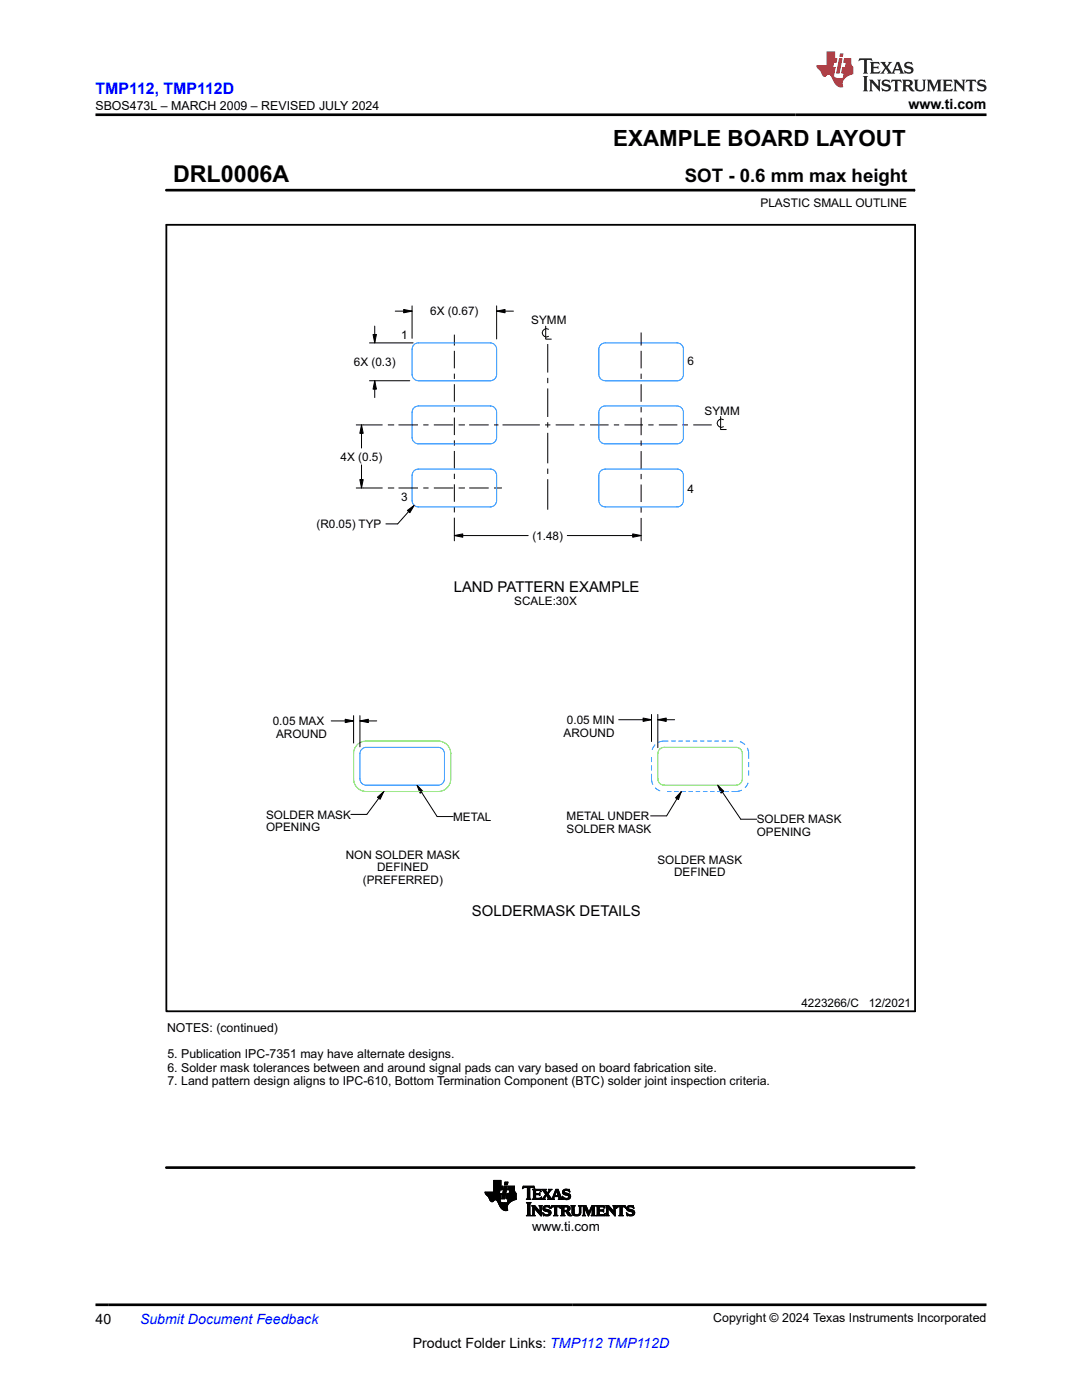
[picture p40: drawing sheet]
<svg xmlns="http://www.w3.org/2000/svg" width="216mm" height="279mm" viewBox="0 0 216 279" stroke-linecap="round" stroke-linejoin="round" font-family="sans-serif">
<defs><g id="words">
<text font-size="4.6" x="34.5" y="36.3">DRL0006A</text>
<text font-size="4.5" x="122.4" y="29.1">EXAMPLE BOARD LAYOUT</text>
<text font-size="3.7" x="136.7" y="36.3">SOT - 0.6 mm max height</text>
<text font-size="3.2" fill="#00f" x="19" y="18.7">TMP112, TMP112D</text>
<g font-size="3">
<text x="90.5" y="118.2">LAND PATTERN EXAMPLE</text>
<text x="94.2" y="182.9">SOLDERMASK DETAILS</text>
</g>
<g font-size="2.8">
<text x="181.3" y="21.8">www.ti.com</text>
<text x="19" y="264.2">40</text>
<text x="82.4" y="269">Product Folder Links: TMP112 TMP112D</text>
</g>
<text font-size="2.8" fill="#00f" x="27.9" y="264.2">Submit Document Feedback</text>
<text font-size="2.7" x="106.2" y="245.6">www.ti.com</text>
<g font-size="2.5">
<text x="19.1" y="21.9">SBOS473L – MARCH 2009 – REVISED JULY 2024</text>
<text x="33.3" y="206">NOTES: (continued)</text>
<text x="33.4" y="211.2">5. Publication IPC-7351 may have alternate designs.</text>
<text x="33.4" y="213.9">6. Solder mask tolerances between and around signal pads can vary based on board fabrication site.</text>
<text x="33.4" y="216.5">7. Land pattern design aligns to IPC-610, Bottom Termination Component (BTC) solder joint inspection criteria.</text>
<text x="142.3" y="263.9">Copyright © 2024 Texas Instruments Incorporated</text>
</g>
<text font-size="2.4" x="151.7" y="41.3">PLASTIC SMALL OUTLINE</text>
<g font-size="2.3">
<text x="85.8" y="62.9">6X (0.67)</text>
<text x="106" y="64.7">SYMM</text>
<text x="80" y="67.6">1</text>
<text x="70.6" y="73">6X (0.3)</text>
<text x="137.2" y="72.9">6</text>
<text x="140.6" y="82.8">SYMM</text>
<text x="68" y="91.9">4X (0.5)</text>
<text x="80.1" y="99.9">3</text>
<text x="137.2" y="98.4">4</text>
<text x="63.1" y="105.4">(R0.05) TYP</text>
<text x="106.2" y="107.7">(1.48)</text>
<text x="102.6" y="120.8">SCALE:30X</text>
<text x="54.4" y="144.7">0.05 MAX</text>
<text x="55.1" y="147.2">AROUND</text>
<text x="112.5" y="147">AROUND</text>
<text x="113.1" y="144.5">0.05 MIN</text>
<text x="53.1" y="163.4">SOLDER MASK</text>
<text x="53.1" y="165.9">OPENING</text>
<text x="90.4" y="163.8">METAL</text>
<text x="113.1" y="163.7">METAL UNDER</text>
<text x="113.1" y="166.2">SOLDER MASK</text>
<text x="151" y="164.3">SOLDER MASK</text>
<text x="151" y="166.8">OPENING</text>
<text x="69" y="171.4">NON SOLDER MASK</text>
<text x="75.3" y="173.9">DEFINED</text>
<text x="131.2" y="172.4">SOLDER MASK</text>
<text x="72.4" y="176.4">(PREFERRED)</text>
<text x="134.5" y="174.9">DEFINED</text>
<text x="159.9" y="201">4223266/C</text>
<text x="173.3" y="201">12/2021</text>
</g>
</g></defs>
<g fill="none" stroke="#000" stroke-width=".2">
<path d="M33.2 38h149.2M182.4 37.7v.5M73.7 76h8.1M73.7 68.4h8.7M74.4 66.8h.7l-.3 1.6zM74.8 76l.3 1.7h-.7zM74.8 65.1v3.3M74.8 76v3.3M78.9 62.1h3.3M80.5 61.8l1.7 .3-1.7 .3zM82.2 61v6.5M90.7 66.8v2.2"/>
<path d="M90.7 70v3.5M90.7 74.6v1M90.7 76.7v3.5M99.1 62.1l1.7-.3v.6zM99.1 61v6.7M99.1 62.1h3.4M108.9 65.1v2.6h1.1M109.3 68.7v5.7M109.3 75.4v1.1M109.3 77.5v5.7M109.4 65.7a.82 .82 0 0 0-1.2 .7 .82 .82 0 0 0 1.2 .7M127.9 66.4v2.6"/>
<path d="M127.9 70v3.5M127.9 74.6v1M127.9 76.7v3.5M71.1 97.4h5.2M71.1 84.8h5.2M71.8 95.7h.7l-.4 1.7zM72.1 84.8l.4 1.7h-.7zM72.1 84.8v4.6M72.1 92.8v4.6M77.4 84.8h1.1M77.4 97.4h1.1M78.5 84.8h.1"/>
<path d="M78.5 97.4h.1M79.5 84.8h3.9M79.5 97.4h3.9M84.5 84.8h1M84.5 97.4h1M86.6 84.8h3.9M86.6 97.4h3.9M90.7 81.2v1.1M90.7 83.3v3.5M90.7 87.9v1M90.7 90v3.5M90.7 94.5v1.1"/>
<path d="M90.7 96.7v3.4M91.5 84.8h1.1M91.5 97.4h1.1M92.6 84.8h.1M92.6 97.4h.1M93.6 84.8h3.9M93.6 97.4h3.9M98.6 97.4h1.6M98.6 84.8h.9M100.3 84.8h7.4M108.8 84.8h1M109.3 84.3v1"/>
<path d="M109.3 86.4v6.1M109.3 93.5v1.1M109.3 95.6v6.1M110.9 84.8h3.7M115.6 84.8h1.1M117.7 84.8h3.7M122.5 84.8h1M124.6 84.8h3.7M127.9 81.2v1.1M127.9 83.4v3.5M127.9 87.9v1.1M127.9 90v3.5"/>
<path d="M127.9 94.6v1M127.9 96.7v3.5M129.4 84.8h1M131.5 84.8h3.7M136.2 84.8h.1M136.2 84.8h1.1M138.3 84.8h3.7M143.8 83.1v2.6h1.1M144.4 83.8a.82 .82 0 0 0-1.3 .7 .82 .82 0 0 0 1.3 .7M81.3 101.9l1.3-1.1-.8 1.5zM82.6 100.8l-3.3 3.8h-2.3M90.7 106.9l1.6-.4v.7z"/>
<path d="M90.7 101.2v1.1M90.7 103.3v4.6M90.7 106.9h14.7M113.2 106.9h14.7M126.2 106.5l1.7 .4-1.7 .3zM127.9 101.2v1.1M127.9 103.4v4.5M66.1 143.9h4.5M68.9 143.5l1.7 .4-1.7 .3zM70.6 142.8v5.5M71.8 143.9l1.7-.4v.7zM71.8 142.8v6.3"/>
<path d="M71.8 143.9h3.4M75.3 159.1l1.3-1.1-.7 1.5zM76.6 158l-3.4 4.5h-3.2M83.2 156.7l1.2 1.2-.6 .4zM83.2 156.7l4 6.3h3.2M123.5 143.6h6.5M128.3 143.3l1.7 .3-1.7 .4zM130 142.6v5.4M131.3 143.6l1.6-.3v.7zM131.3 142.6v6.6M131.3 143.6h3.3M136 158l-.6 1.6-.6-.4z"/>
<path d="M136 158l-3 4.8h-3.2M143.2 156.7l1.2 1.2-.5 .4zM143.2 156.7l4.6 6.8h3.2M96.8 238h2.9M96.8 238.1h2.9M96.8 238.2h2.8M96.9 238.2h3.2l-.2 1M96.9 238.3h3.1M96.9 238.4h3.1M97 238.4h3M97.1 238.5h2.9M97.1 238.6h2.9"/>
<path d="M97.2 238.6h2.8M97.3 238.7h2.7M97.4 238.8h2.5M97.5 238.9h2.4M97.6 239h2.3M97.6 239.1h2.3M97.6 239.2h2.3M97.7 239.3h2.1M97.7 239.4h2.1M97.7 239.5h1M97.8 239.5h.8M97.8 239.6h.7"/>
<path d="M97.9 239.7h.6M97.9 239.7h.5M98.1 239.8h.2M98.5 237.8h1.2M98.5 237.7h1.2M98.5 237.6h1.3M98.5 236.7h1.8l-.1 .8h-1.7M98.5 237.4h1.7M98.5 237.3h1.7M98.5 237.2h1.7M98.5 237.2h1.8M98.5 237.1h1.8"/>
<path d="M98.5 237h1.8M98.5 236.9h1.8M98.5 236.8h1.8M98.5 236.6h1.5M98.5 236.5h1.5M98.5 236.4h1.5M98.5 236.3h1.5M98.5 236.2h1.5M98.5 236.1h1.5M98.5 236h1.5M98.5 235.9h1.5M98.5 235.8h1.5"/>
<path d="M98.5 235.7h1.5M98.5 235.6h1.5M99 239.5h.8M99.1 239.5h.7M99.2 239.6h.6M99.2 239.7h.6M99.3 239.7h.5M99.3 239.8h.5M99.3 239.9h.6M99.4 239.9h.6M99.7 237.9h-2.9l.1 .4 .6 .6 .4 .8 .4 .1 .4-.3h.4l.8 1.5 .7 .5h.7l-.1-.8 .6-.8M99.8 237.5l-.2 .7"/>
<path d="M99.9 239.2l-.1 .6 .6 .2h.8l.2-.7M100 236.7v-1.1h-1.5v2.3M100.1 239.2h.6M100.1 239.1h.6M100.2 239h.5M100.2 238.9h.6M100.2 238.8h.6M100.2 238.7h.6M100.2 238.6h.6M100.3 238.6h.5M100.3 238.5h.5M100.3 238.4h.6"/>
<path d="M100.3 238.3h.6M100.3 238.2h.6M100.3 238.1h.6M100.4 238h.5M100.4 238h.6M100.4 237.9h.6M100.4 237.8h.6M100.4 237.7h.6M100.4 237.6h.6M100.5 237.5h.5M100.5 237.4h.6M100.5 237.3h.6"/>
<path d="M100.5 237.2h.6M100.5 237.1h.6M100.6 237h.5M100.6 237h.6M100.6 236.9h.6M100.6 236.8h.6M100.6 236.7h.6l-.5 2.6h-.6zM100.7 236.4h.6M100.7 236.3h.6M100.7 236.2h.6M100.7 236.1h.6M100.7 236h.6"/>
<path d="M100.8 236h.5M100.8 235.9h.6l-.2 .6h-.5zM101 239.1h2M101 239h2M101 239.2h2M101 238.9h2M101 238.9v.3l.4 .1M101 238.8h2M101.1 238.7h1.9M101.1 238.6h1.9M101.1 238.5h1.9M101.1 238.4h1.9"/>
<path d="M101.1 238.3h1.9M101.2 239.9h.6M101.3 239.9h.6M101.3 239.8h.7M101.3 239.7h.8M101.3 239.7h.9M101.3 239.6h1M101.3 237.4h1.4M101.3 239.5h1.2M101.3 239.5h1.3M101.3 237.3h1.4M101.3 239.4h1.5"/>
<path d="M101.4 237.2h1.3M101.4 239.3h1.6M101.4 237.1h1.3M101.4 237h1.3M101.4 236.9h1.3M101.4 236.8h1.3M101.6 238.2h1.4M101.6 238.1h1.3M101.6 238h1.2M101.7 237.9h1.1M101.7 237.8h1M101.7 237.7h1"/>
<path d="M101.7 237.6h1M101.7 237.5l-.1 .7M102.7 237.5h-1.4l.2-.8h1.2v1l.3 .5v1.2M103 239.4l-1.2 .5M103 238.2h-1.8l-.2 .7M104.3 237.2h.1M104.3 237.1h.2M104.3 237h2.3M104.3 236.9h2.3M104.4 236.8h2.2M105 239.3h.9M105.2 239.2h.6"/>
<path d="M105.2 237.1h.5M105.2 239.1h.5M105.2 237.1v-.1h-.5l-.5 .2 .2-.5h2.1l.2 .5-.5-.2h-.4l-.1 .1M105.2 239l-.2 .3M105.2 239h.5M105.2 238.9h.5M105.2 238.8h.5M105.2 238.7h.5M105.2 238.6h.5M105.2 238.5h.5M105.2 238.4h.5M105.2 238.3h.5"/>
<path d="M105.2 238.2h.5M105.2 238.1h.5M105.2 238h.5M105.2 237.9h.5M105.2 237.8h.5M105.2 237.7h.5M105.2 237.6h.5M105.2 237.5h.5M105.2 237.4h.5M105.2 237.3h.5M105.2 237.2h.5M105.2 237.1v1.9"/>
<path d="M105.7 239l.2 .3M105.7 237.1v1.9M105.9 239.3h-.9M106.2 239.3h1.7M106.3 237.4h1.6M106.4 239.2h1.6M106.4 237.5h1.5M106.4 239.1h.5M106.4 237.6h.5M106.4 237.7l-.2-.4h1.6l.2 .5M106.4 239l-.2 .3M106.4 238.2h1.1l.2-.2v.6l-.2-.2-1.1 .1"/>
<path d="M106.4 239h.5M106.4 238.9h.5M106.4 238.8h.5M106.4 238.7h.5M106.4 238.6h.5M106.4 238.4h1.3M106.4 238.3h1.3M106.4 238.1h.5M106.4 238h.5M106.4 237.9h.5M106.4 237.8h.5M106.4 237.7h.5"/>
<path d="M106.4 237.7v1.3M106.5 237.1h.2M106.6 237.2h.1M106.9 237.7l.1-.1h.5l.5 .2M106.9 238.4v.7h.8l.3-.2-.1 .5-1.7-.1M106.9 237.7v.5M107.5 238.2h.2M107.6 238.5h.1M107.6 239.1h.4M107.6 238.1h.1M107.6 238.6h.1M107.6 237.6h.3"/>
<path d="M107.8 237.7h.2M107.9 239h.1M107.9 237.8h.1M108 238.9h.1M108 239.3h.8M108.1 237.4h.8M108.3 239.2h.4M108.3 237.5h.6M108.3 239.1h.4M108.4 237.6h.5M108.4 239l-.4 .3M108.4 239h.3"/>
<path d="M108.4 237.7h.6M108.5 238.9h.3M108.5 237.8h.5M108.5 238.8h.3M108.6 237.9h.5M108.6 238.8h.3M108.6 238h.5M108.7 238.7h.3M108.7 238.1h.8M108.7 238.6h.8M108.8 238.2h.6M108.8 239.3h-.8"/>
<path d="M108.8 238.5h.7M108.8 238.3h.6M108.9 238.4h.5M108.9 237.7l.1-.4h-.9l.8 1.1-.5 .6M108.9 237.7l.3 .4 .4-.5-.2-.3h.7l-.7 1M109.1 238.7h.5M109.2 238.8h.5M109.3 239.3l.1-.2-.4-.6-.3 .7 .1 .1M109.3 239.3h1.4M109.3 238h.3M109.3 238.9h.5M109.3 237.9h.3"/>
<path d="M109.4 238.3l.7 .9 .2-.2M109.4 239h.5M109.4 237.8h.3M109.4 239.1h.5M109.4 239.2h.6M109.5 237.7h.3M109.5 237.4h.6M109.5 237.6h.3M109.6 237.5h.3M110.1 239.2h.4M110.2 239.1h.3M110.2 239h.3"/>
<path d="M110.3 239l.6-1.7h.5l.6 1.8 .3 .2M110.3 238.9h.3M110.3 238.8h.3M110.4 238.8h1.5M110.4 238.7h1.5M110.4 238.6h.3M110.5 238.5h.2M110.5 238.4h.3M110.5 239.1l.2 .2M110.5 239.1l.1-.3h.8l.1 .3M110.5 238.3h.3M110.6 238.2h.2"/>
<path d="M110.6 238.1h.3M110.7 239.3h-1.4M110.7 238h.2M110.7 237.9h.3M110.7 237.8h.3M110.8 237.7h.7M110.8 237.6h.7M110.8 237.5h.6M110.9 237.4h.5M111 237.7l.4 .9h-.7zM111.1 237.8h.4M111.1 237.9h.5"/>
<path d="M111.1 238h.5M111.2 238.1h.4M111.2 238.2h.5M111.2 238.3h.5M111.3 238.4h.5M111.3 238.5h.5M111.4 238.6h.4M111.4 239.3h.9M111.5 238.8h.4M111.5 238.9h.5M111.5 239h.5M111.5 239.1l-.1 .2"/>
<path d="M111.6 239.2h.5M111.6 239.1h.4M112.2 238.8h.1M112.2 238.9h.2M112.2 237.9h.4M112.2 238h.5M112.2 237.8h.4M112.3 239h.3M112.3 239.3h-.9M112.3 238.1h.7M112.3 237.7h.3M112.3 239.1h.5"/>
<path d="M112.3 238.2h1.1M112.3 239.2h1.4M112.3 237.6h.4M112.3 239.3h.2M112.4 238.3h1.2M112.4 237.5h1.2M112.5 238.4h1.2M112.5 237.4h1.1M112.6 239.3h.9M112.7 238.5h1.1M112.7 237.3h.5M112.9 239.4h.3"/>
<path d="M113.1 238.6h.7M113.2 238.6l.3 .2-.3 .3h-.5l-.5-.4M113.3 239.1h.5M113.3 237.6h.4M113.4 238.7h.5M113.4 239h.4M113.5 238.8h.4M113.5 238.9h.3M113.5 237.7h.2M113.6 237.8h.1M113.7 237.9l-.6-.3h-.4l-.1 .2 .1 .2 1.1 .4v.5l-.2 .4-1.3 .1-.1-.7M113.7 237.9l-.1-.6h-.8l-.4 .3-.2 .3 .1 .3 .9 .4"/>
<path d="M113.7 237.9h.1M99.4 240h1M99.4 240.1h2.2M99.5 240.1h2.1M99.5 240.2h2M99.5 240.3h1.9M99.6 240.3h1.8M99.6 240.4h1.8M99.6 240.5h1.7M99.7 240.5h1.6M99.7 240.6h1.6M99.7 240.7h1.5"/>
<path d="M99.8 240.7h1.4M99.8 240.8h1.4M99.8 240.9h1.4M99.9 240.9h1.3M99.9 241h1.3M100 241.1h1.2M100.1 241.2h1.1M100.2 241.3h1M100.2 241.3h1.1M100.3 241.4h1M100.4 241.5h.9M100.6 241.5h.7"/>
<path d="M100.9 241.6h.1M101.2 240h.5M105 242.6l.3-.3v-2l-.3-.3h1l-.3 .3v2.1l.3 .2M105 242.6h1M105.1 240.1h.8M105.2 242.5h.6M105.2 240.2h.6M105.2 242.4h.5M105.3 240.3h.4M105.3 242.3h.4M105.3 242.2h.4M105.3 242.1h.4"/>
<path d="M105.3 242h.4M105.3 241.9h.4M105.3 241.8h.4M105.3 241.7h.4M105.3 241.6h.4M105.3 241.5h.4M105.3 241.4h.4M105.3 241.3h.4M105.3 241.2h.4M105.3 241.1h.4M105.3 241h.4M105.3 240.9h.4"/>
<path d="M105.3 240.8h.4M105.3 240.7h.4M105.3 240.6h.4M105.3 240.5h.4M105.3 240.4h.4M106 242.6h-1M106.1 242.6h.7M106.1 240.6h.6M106.2 240.7h.6M106.3 242.5h.4M106.3 240.8h.6M106.3 242.4h.3"/>
<path d="M106.3 240.9h.7M106.3 242.3h.3M106.3 242.2h.3M106.3 242.1h.3M106.3 242h.3M106.3 241.9h.3M106.3 241.8h.3M106.3 241.7h.3M106.3 241.6h.3M106.3 241.5h.3M106.3 241.4h.3M106.3 241.3h.3"/>
<path d="M106.3 241.2h.3M106.3 241.1h.8M106.3 241h.8M106.6 241.1v1.3l.2 .2M106.6 241.1h.1M106.6 241.1l1.4 1.6v-1.8l.2-.3h-.6l.1 .3 .1 .9M106.7 241.2h.5M106.7 241.3h.6M106.8 242.6h-.7M106.8 241.4h.6M106.9 241.5h.6M107 241.6h.6"/>
<path d="M107.1 241.7h.5M107.1 241.8h.9M107.2 241.9h.8M107.3 241.9h.7M107.4 242h.6M107.5 242.1h.5M107.6 242.2h.4M107.6 240.6h.6M107.6 242.3h.4M107.7 240.7h.4M107.7 242.4h.3M107.7 240.8h.3"/>
<path d="M107.7 241.8l-1-1.2h-.6l.2 .3v1.5l-.2 .2M107.7 241.8h.1M107.7 240.9h.3M107.8 241.7h.2M107.8 241.6h.2M107.8 241.5h.2M107.8 241.4h.2M107.8 241.3h.2M107.8 241.2h.2M107.8 241.1h.2M107.8 241h.2M107.8 242.5h.2"/>
<path d="M107.9 242.6h.1M108.3 242h.1M108.3 242.1h.1M108.3 242.2h.3M108.3 241.2h.4M108.3 241.1h.4M108.3 241.3h.5M108.3 242.3h.4M108.3 241h.4M108.4 241.4h.8M108.4 242.4h.6M108.4 240.9h.4"/>
<path d="M108.4 242.5h1.3M108.4 241.5h1.2M108.4 242.6h.1M108.4 240.8h1.3M108.5 241.6h1.2M108.5 240.7h1.2M108.6 241.7h1.2M108.7 242.6h.9M108.7 240.6h.7M108.9 241.8l-.5-.4v-.5l.4-.3h.9l.1 .6-.7-.4-.3 .1-.1 .2 1 .5 .3 .4M108.9 241.8l.6 .1v.4l-.6 .1-.6-.4M108.9 241.8h1"/>
<path d="M109.2 242.4h.6M109.3 241.9h.6M109.4 240.9h.3M109.5 242.3h.4M109.5 241.9h.4M109.5 242.2h.4M109.5 242h.5M109.6 242.1h.3M109.6 240.6h.1M109.6 241h.2M109.7 241.1h.1M109.9 241.1h.1"/>
<path d="M109.9 241h.2M110 242l-.3 .5-.6 .2-.5-.2-.2 .1-.1-.6M110 240.9h.2M110 240.8h1.8M110 240.7h1.7M110.1 240.6h1.6M110.4 242.6h.9M110.6 242.5h.5M110.6 242.4h.5M110.7 240.9h.4M110.7 242.3h.4M110.7 241l-.4-.1-.4 .2 .2-.5h1.6l.2 .5-.5-.2h-.3v.1"/>
<path d="M110.7 241v1.4l-.3 .2M110.7 242.2h.4M110.7 242.1h.4M110.7 242h.4M110.7 241.9h.4M110.7 241.8h.4M110.7 241.7h.4M110.7 241.6h.4M110.7 241.5h.4M110.7 241.4h.4M110.7 241.3h.4M110.7 241.2h.4"/>
<path d="M110.7 241.1h.4M110.7 241h.4M111.1 241v1.4l.2 .2M111.3 242.6h-.9M111.6 240.9h.2M111.7 241h.1M111.7 241.1h.1M111.9 242.6l.2-.2v-1.5l-.2-.3 1.5 .1 .3 .2v.4l-.1 .3-.4 .1 .9 .9h-.6l-.5-.7-.5-.1v.6l.2 .2M111.9 242.6h.8M111.9 240.6h1.3M112 240.7h1.5M112 242.5h.6"/>
<path d="M112.1 240.8h1.5M112.1 242.4h.4M112.1 240.9h.4M112.1 242.3h.4M112.1 242.2h.4M112.1 242.1h.4M112.1 242h.4M112.1 241.9h.4M112.1 241.8h1.2M112.1 241.7h1.3M112.1 241.6h1.5M112.1 241.5h.4"/>
<path d="M112.1 241.4h.4M112.1 241.3h.4M112.1 241.2h.4M112.1 241.1h.4M112.1 241h.4M112.7 240.9l-.2 .1v.6M112.7 242.6h-.8M112.9 240.9h.3l.1 .3-.1 .3-.3 .1M112.9 241.9h.6M113 241.9h.5M113.1 242h.5M113.1 242.1h.6"/>
<path d="M113.1 240.9h.6M113.2 241.5h.5M113.2 242.2h.5M113.2 242.3h.6M113.2 241h.5M113.2 241.4h.5M113.3 241.3h.4M113.3 241.1h.5M113.3 241.2h.5M113.3 242.4h.6M113.4 242.5h.6M113.5 242.6h.6"/>
<path d="M113.9 240.6h.9M114.1 240.7h.5M114.1 240.8h.5M114.1 240.9h.5M114.1 241.9h.5M114.1 241.8h.5M114.1 241.7h.5M114.1 241.6h.5M114.1 241.5h.5M114.1 241.4h.5M114.1 241.3h.5M114.1 241.2h.5"/>
<path d="M114.1 241.1h.5M114.1 241h.5M114.1 242h.5M114.1 242.1h.5M114.2 242.2h.4M114.2 242.3h.5M114.3 242.4h.6M114.4 242.5h1.3M114.6 241.9l.1 .4 .4 .1 .4-.1 .1-.4M114.6 241.9v-1l.2-.3h-.9l.2 .3 .1 1.3 .2 .3 .5 .2 .6-.1 .3-.2 .1-.5M114.6 242.6h.9M115.3 242.4h.5"/>
<path d="M115.4 240.6h.7M115.5 242.3h.3M115.5 240.7h.5M115.6 242.2h.3M115.6 242.1h.3M115.6 240.8h.3M115.6 242h.3M115.6 240.9h.3M115.6 241.9v-1l-.2-.3h.7l-.2 .2v1.1M115.6 241.9h.3M115.6 241.8h.3M115.6 241.7h.3"/>
<path d="M115.6 241.6h.3M115.6 241.5h.3M115.6 241.4h.3M115.6 241.3h.3M115.6 241.2h.3M115.6 241.1h.3M115.6 241h.3M116.2 242.6l.2-.3v-1.4l-.2-.3h.7l.6 1.3 .6-1.3h.7l-.2 .3v1.5l.2 .2M116.2 242.6h.6M116.2 240.6h.7M116.3 240.7h.7M116.3 242.5h.4"/>
<path d="M116.4 240.8h.6M116.4 242.4h.3M116.4 240.9h.7M116.4 242.3h.3M116.4 242.2h.3M116.4 242.1h.3M116.4 242h.3M116.4 241.9h.3M116.4 241.8h.3M116.4 241.7h.3M116.4 241.6h.3M116.4 241.5h.3"/>
<path d="M116.4 241.4h.3M116.4 241.3h.3M116.4 241.2h.3M116.4 241.1h.8M116.4 241h.7M116.7 242.3l.1 .3M116.7 242.3v-1.3l.7 1.7 .8-1.7v1.4l-.2 .2M116.7 241.2h.5M116.8 241.3h.4M116.8 241.4h.5M116.8 242.6h-.6M116.9 241.5h.4"/>
<path d="M116.9 241.6h.5M116.9 241.7h.5M117 241.8h.4M117 241.9h.5M117.1 241.9h.7M117.1 242h.6M117.1 242.1h.6M117.2 242.2h.4M117.2 242.3h.4M117.3 242.4h.3M117.3 242.5h.2M117.4 242.6h.1"/>
<path d="M117.6 241.9h.2M117.6 241.8h.2M117.6 241.7h.3M117.7 241.6h.2M117.7 241.5h.3M117.8 241.4h.2M117.8 241.3h.2M117.8 241.2h.3M117.9 241.1h.7M117.9 241h.7M118 240.9h.6M118 242.6h.8"/>
<path d="M118 240.8h.6M118 240.7h.7M118.1 240.6h.7M118.1 242.5h.6M118.1 242.4h.5M118.2 242.3h.4M118.2 242.2h.4M118.2 242.1h.4M118.2 242h.4M118.2 241.9h.4M118.2 241.8h.4M118.2 241.7h.4"/>
<path d="M118.2 241.6h.4M118.2 241.5h.4M118.2 241.4h.4M118.2 241.3h.4M118.2 241.2h.4M118.8 242.6h-.8M119 242.6h1.6M119 240.6h1.6M119.1 240.7h1.5M119.1 242.5h1.6M119.1 240.8h1.5M119.2 242.4h1.5"/>
<path d="M119.2 240.9h.4M119.2 242.3h.4M119.2 242.2h.4M119.2 242.1h.4M119.2 242h.4M119.2 241.9h.4M119.2 241.8h.4M119.2 241.7h1.3M119.2 241.6h1.3M119.2 241.5h1.3M119.2 241.4h.4M119.2 241.3h.4"/>
<path d="M119.2 241.2h.4M119.2 241.1h.4M119.2 241h.4M119.6 241v.5h.6l.3-.2v.6l-.3-.2h-.6v.7h.8l.4-.3M119.8 240.9l-.2 .1M120.1 240.9l.6 .2M120.3 241.8h.2M120.4 241.4h.1M120.4 240.9h.3M120.6 242.3h.2M120.6 241h.1M120.7 241.1h.1"/>
<path d="M120.7 241.1l-.2-.5h-1.5l.2 .3v1.4l-.2 .3M120.7 242.2h.1M120.8 242.1h.1M120.8 242.1l-.2 .5h-1.6M120.9 242.6h.6M120.9 240.6h.6M121 240.7h.6M121 242.5h.4M121 240.8h.6M121.1 242.4h.2M121.1 240.9h.6M121.1 242.3h.2"/>
<path d="M121.1 242.2h.2M121.1 242.1h.2M121.1 242h.2M121.1 241.9h.2M121.1 241.8h.2M121.1 241.7h.2M121.1 241.6h.2M121.1 241.5h.2M121.1 241.4h.2M121.1 241.3h.2M121.1 241.2h.2M121.1 241.1h.8"/>
<path d="M121.1 241h.7M121.3 241.1v1.3l.2 .2M121.3 241.1h.1M121.3 241.1l1.5 1.6v-1.8l.1-.3h-.6l.2 .3v.9l-1-1.2h-.6l.2 .3v1.4l-.2 .3M121.4 241.2h.6M121.5 241.3h.6M121.5 242.6h-.6M121.6 241.4h.5M121.6 241.5h.6M121.7 241.6h.6M121.8 241.7h.6M121.9 241.8h.9"/>
<path d="M122 241.9h.8M122.1 241.9h.7M122.1 242h.7M122.2 242.1h.6M122.3 242.2h.5M122.3 240.6h.6M122.4 242.3h.4M122.4 240.7h.5M122.5 242.4h.3M122.5 240.8h.3M122.5 240.9h.3M122.5 241.7h.3"/>
<path d="M122.5 241.6h.3M122.5 241.5h.3M122.5 241.4h.3M122.5 241.3h.3M122.5 241.2h.3M122.5 241.1h.3M122.5 241h.3M122.6 242.5h.2M122.6 242.6h.2M123 241.1h.1M123 241h.2M123 240.9h.3"/>
<path d="M123.1 240.8h1.7M123.1 240.7h1.7M123.1 240.6h1.7M123.5 242.6h.9M123.7 242.5h.5M123.7 242.4h.5M123.7 240.9h.5M123.7 241v-.1h-.3l-.4 .2 .1-.5h1.7l.1 .5-.4-.2h-.3l-.1 .1M123.7 241v1.4l-.2 .2M123.7 242.3h.4M123.7 242.2h.4M123.7 242.1h.4"/>
<path d="M123.7 242h.4M123.7 241.9h.4M123.7 241.8h.4M123.7 241.7h.4M123.7 241.6h.4M123.7 241.5h.4M123.7 241.4h.4M123.7 241.3h.4M123.7 241.2h.4M123.7 241.1h.4M123.7 241h.4M124.1 241l.1 1.4 .2 .2"/>
<path d="M124.4 242.6h-.9M124.6 240.9h.2M124.7 241h.2M124.8 241.1h.1M125 242h.1M125 242.1h.1M125 242.2h.3M125 241.2h.4M125 241.1h.4M125 241.3h.5M125 242.3h.4M125 241h.4"/>
<path d="M125.1 241.4h.8M125.1 242.4h.6M125.1 240.9h.4M125.1 242.5h1.3M125.1 241.5h1.2M125.1 242.6h.1M125.1 240.8h1.3M125.2 241.6h1.2M125.2 240.7h1.2M125.3 241.7h1.2M125.4 242.6h.9M125.4 240.6h.7"/>
<path d="M125.6 241.8l-.5-.4v-.5l.4-.3h.9l.1 .6-.7-.4-.3 .1-.1 .2 1 .5 .3 .4M125.6 241.8l.6 .1v.4l-.6 .1-.6-.4M125.6 241.8h1M125.9 242.4h.6M126 241.9h.6M126.1 240.9h.3M126.2 242.3h.4M126.2 241.9h.4M126.2 242.2h.4M126.2 242h.5M126.3 242.1h.3M126.3 240.6h.1"/>
<path d="M126.3 241h.2M126.4 241.1h.1M126.7 242l-.3 .5-.6 .2-.5-.2-.2 .1-.1-.6"/>
</g>
<g fill="#000">
<path d="M74.4 66.8h.7l-.3 1.6zM74.8 76l.3 1.7h-.7zM80.5 61.8l1.7 .3-1.7 .3zM99.1 62.1l1.7-.3v.6zM72.1 84.8l.4 1.7h-.7zM71.8 95.7h.7l-.4 1.7zM81.3 101.9l1.3-1.1-.8 1.5zM90.7 106.9l1.6-.4v.7zM126.2 106.5l1.7 .4-1.7 .3zM68.9 143.5l1.7 .4-1.7 .3zM71.8 143.9l1.7-.4v.7zM75.3 159.1l1.3-1.1-.7 1.5z"/>
<path d="M83.2 156.7l1.2 1.2-.6 .4zM128.3 143.3l1.7 .3-1.7 .4zM131.3 143.6l1.6-.3v.7zM136 158l-.6 1.6-.6-.4zM143.2 156.7l1.2 1.2-.5 .4z"/>
</g>
<path d="M33.2 44.9h149.4v156.9h-149.4z" fill="none" stroke="#000" stroke-width=".36"/>
<path d="M33.2 38h149.2M33.2 233h149.2" fill="none" stroke="#000" stroke-width=".53"/>
<g fill="none" stroke="#007fff" stroke-width=".2">
<path d="M82.5 68.9l.6-.4 .4-.1h14.3a1.26 1.26 0 0 1 1.3 1.3v5a1.26 1.26 0 0 1-1.3 1.3h-14.3a1.26 1.26 0 0 1-1.3-1.3v-5zM120 68.7l.8-.3h14.3a1.26 1.26 0 0 1 1.3 1.3v5a1.26 1.26 0 0 1-1.3 1.3h-14.3a1.26 1.26 0 0 1-1.3-1.3v-5l.1-.4zM82.5 94.1l.6-.4 .4-.1h14.3a1.26 1.26 0 0 1 1.3 1.3v5a1.26 1.26 0 0 1-1.3 1.3h-14.3a1.26 1.26 0 0 1-1.3-1.3v-5zM82.5 81.5l.6-.4 .4-.1h14.3a1.26 1.26 0 0 1 1.3 1.3v5a1.26 1.26 0 0 1-1.3 1.3h-14.3a1.26 1.26 0 0 1-1.3-1.3v-5zM119.7 81.5l.7-.4 .4-.1h14.3a1.26 1.26 0 0 1 1.3 1.3v5a1.26 1.26 0 0 1-1.3 1.3h-14.3a1.26 1.26 0 0 1-1.3-1.3v-5zM120 93.9l.8-.3h14.3a1.26 1.26 0 0 1 1.3 1.3v5a1.26 1.26 0 0 1-1.3 1.3h-14.3a1.26 1.26 0 0 1-1.3-1.3v-5l.1-.4zM72.3 149.4l.8-.3h14.3a1.26 1.26 0 0 1 1.3 1.3v5a1.26 1.26 0 0 1-1.3 1.3h-14.3a1.26 1.26 0 0 1-1.3-1.3v-5l.1-.4zM130 154.4v1.4l.3 .8M130 151.1v1M130 152.8v1M130.7 157.2l1 .6M130.7 148.6l-.6 1"/>
<path d="M133.1 158h.9M133.4 147.9h-1.2l-.8 .3M134 147.9h.8M134.5 158h.9M135.4 147.9h.8M136 158h.8M136.8 147.9h.9M137.4 158h.9M138.3 147.9h.8M138.8 158h.9M139.7 147.9h.9M140.3 158h.8"/>
<path d="M141.1 147.9h.9M141.7 158h.9M142.6 147.9h.8M143.1 158h.9M144 147.9h.9M144.6 158h.8M145.4 147.9h.9M147.6 148l1.1 .6M148 157.7l-.8 .2-1.2 .1M149.1 149.3l.3 .8v1.3M149.3 156.2l-.6 1M149.4 152.1v1"/>
<path d="M149.4 153.8v1"/>
</g>
<path d="M71.5 148.4l1-.4 .6-.1h14.3a2.52 2.52 0 0 1 2.5 2.5v5a2.52 2.52 0 0 1-2.5 2.6h-14.3a2.52 2.52 0 0 1-2.5-2.6v-5a2.51 2.51 0 0 1 .9-2zM131.6 149.5l.9-.4h14.4a1.26 1.26 0 0 1 1.2 1.3v5a1.26 1.26 0 0 1-1.2 1.3h-14.4a1.26 1.26 0 0 1-1.2-1.3v-5z" fill="none" stroke="#6ef200" stroke-width=".2"/>
<path d="M171.5 11.6l-.2 .6 .5-.2h.6v.1v2.2l-.2 .4h1l-.2-.4v-2.2v-.1h.5l.6 .2-.2-.6zM173.6 12.4l.2 .3v1.6l-.2 .4h1.9l.1-.6a1.08 1.08 0 0 1-1.3 .2v-.7h.6l.4 .2v-.7l-.4 .2h-.6v-.5l.2-.2a1 1 0 0 1 1 .3l-.1-.5zM175.7 12.4l.9 1.1-1 1.2h.9l-.2-.2 .5-.8 .4 .8-.2 .2h1.6l-.2-.2 .2-.5h.9l.1 .5-.1 .2h.9l-.2-.4-.8-1.9h-.5l-.9 2.1-.9-1.1 .9-1h-.8l.2 .2-.4 .6-.4-.6 .2-.2zM179 12.8l.4 1h-.7zM180.7 12.5a.65 .65 0 0 0-.2 .7 .65 .65 0 0 0 .6 .5l.6 .1 .1 .3a.79 .79 0 0 1-.7 .4 .79 .79 0 0 1-.7-.5l.1 .7 .2-.1a.93 .93 0 0 0 1.1 0 .93 .93 0 0 0 .4-.9 1.46 1.46 0 0 0-1.2-.6l-.1-.3a1.09 1.09 0 0 1 1.2 .2l-.2-.6-.1 .1-.5-.2zM172.2 15.2l.2 .4v2.2l-.2 .4h1l-.2-.4v-2.2l.2-.4zM173.4 15.9l.2 .4v1.5l-.2 .4h.8l-.3-.4 .1-1.3 1.6 1.8v-2l.2-.4h-.7l.1 .2 .1 1.1-1.2-1.3zM176.2 16a.65 .65 0 0 0-.2 .8 .65 .65 0 0 0 .6 .4l.6 .2 .1 .2a.79 .79 0 0 1-.7 .4 .79 .79 0 0 1-.7-.5l.1 .7 .2-.1a.93 .93 0 0 0 1.1 .1 .93 .93 0 0 0 .4-1 1.46 1.46 0 0 0-1.2-.5l-.1-.4a1.09 1.09 0 0 1 1.2 .2l-.1-.6-.2 .1-.5-.1zM177.9 15.9l-.1 .6a.63 .63 0 0 1 .8-.3v1.6l-.3 .4h1l-.2-.4v-1.6a.66 .66 0 0 1 .8 .3l-.1-.6zM180 15.9l.2 .4v1.5l-.2 .4h1l-.2-.2-.1-.7h.5l.1 .2a.79 .79 0 0 0 1.2 .6l-1-.9a.61 .61 0 0 0 .6-.6 .61 .61 0 0 0-.5-.7zM180.8 16.2h.1a.47 .47 0 0 1 .5 .1 .47 .47 0 0 1 .1 .5l-.1 .1-.7 .1zM182.3 15.9l.2 .2a2.27 2.27 0 0 0 .4 2 1.04 1.04 0 0 0 1.7-.7v-1.3l.2-.2h-.8l.2 .4v1.1a.6 .6 0 0 1-.6 .6 .6 .6 0 0 1-.6-.6v-1.1l.3-.4zM184.9 15.9l.2 .4v1.5l-.2 .4h.8l-.3-.4v-1.4l.9 1.9 .9-1.9v1.4l-.3 .4h1l-.2-.4v-1.5l.2-.4h-.8l-.7 1.5-.6-1.5zM188.1 15.9l.2 .4v1.5l-.2 .4h1.9l.1-.6a1.09 1.09 0 0 1-1.3 .2v-.7h.6l.4 .2v-.6l-.4 .2h-.6v-.6l.2-.1a1.01 1.01 0 0 1 1 .3l-.1-.6zM190.2 15.9l.3 .4v1.5l-.3 .4h.8l-.2-.4v-1.3l1.6 1.8v-2l.2-.4h-.7l.2 .2v1.1l-1.2-1.3zM192.8 15.9l-.1 .6a.63 .63 0 0 1 .8-.3v1.6l-.3 .4h1l-.2-.4v-1.6a.66 .66 0 0 1 .8 .3l-.1-.6zM195.2 16a.65 .65 0 0 0-.2 .8 .65 .65 0 0 0 .6 .4l.6 .2 .2 .2a.79 .79 0 0 1-.7 .4 .79 .79 0 0 1-.7-.5l.1 .7 .2-.1a.93 .93 0 0 0 1 .1 .93 .93 0 0 0 .5-1 1.46 1.46 0 0 0-1.3-.5v-.4a1.09 1.09 0 0 1 1.2 .2l-.2-.6-.2 .1-.5-.1z" fill="#231f20"/>
<path d="M164.9 10.3v2.7h-2l.1 .4 .8 1a.95 .95 0 0 0 1 .9 .59 .59 0 0 1 .5-.4 .59 .59 0 0 1 .5 .3l.4 .8a1.59 1.59 0 0 0 2.1 1.4 1.61 1.61 0 0 1 1-2.3l1-.3-.1-1.5a1.59 1.59 0 0 1-.3-1.7h-1.5l-.2 .9h.6l-.2 .9h-.5l-.2 .9v.3l.4 .1-.1 .9h-.7a.73 .73 0 0 1-1-.7l.3-1.5h-.5l.1-.9h.5l.2-.9h-.5v-1.3zM167.4 11.6l-.6 3.1h.7l.6-3.1zM167.6 10.7l-.1 .6h.7l.1-.6z" fill="#ed1c24"/>
<path d="M19 22.9h177.8M19 260.4h177.8" fill="none" stroke="#000" stroke-width=".53"/>
<use href="#words"/>
</svg>
